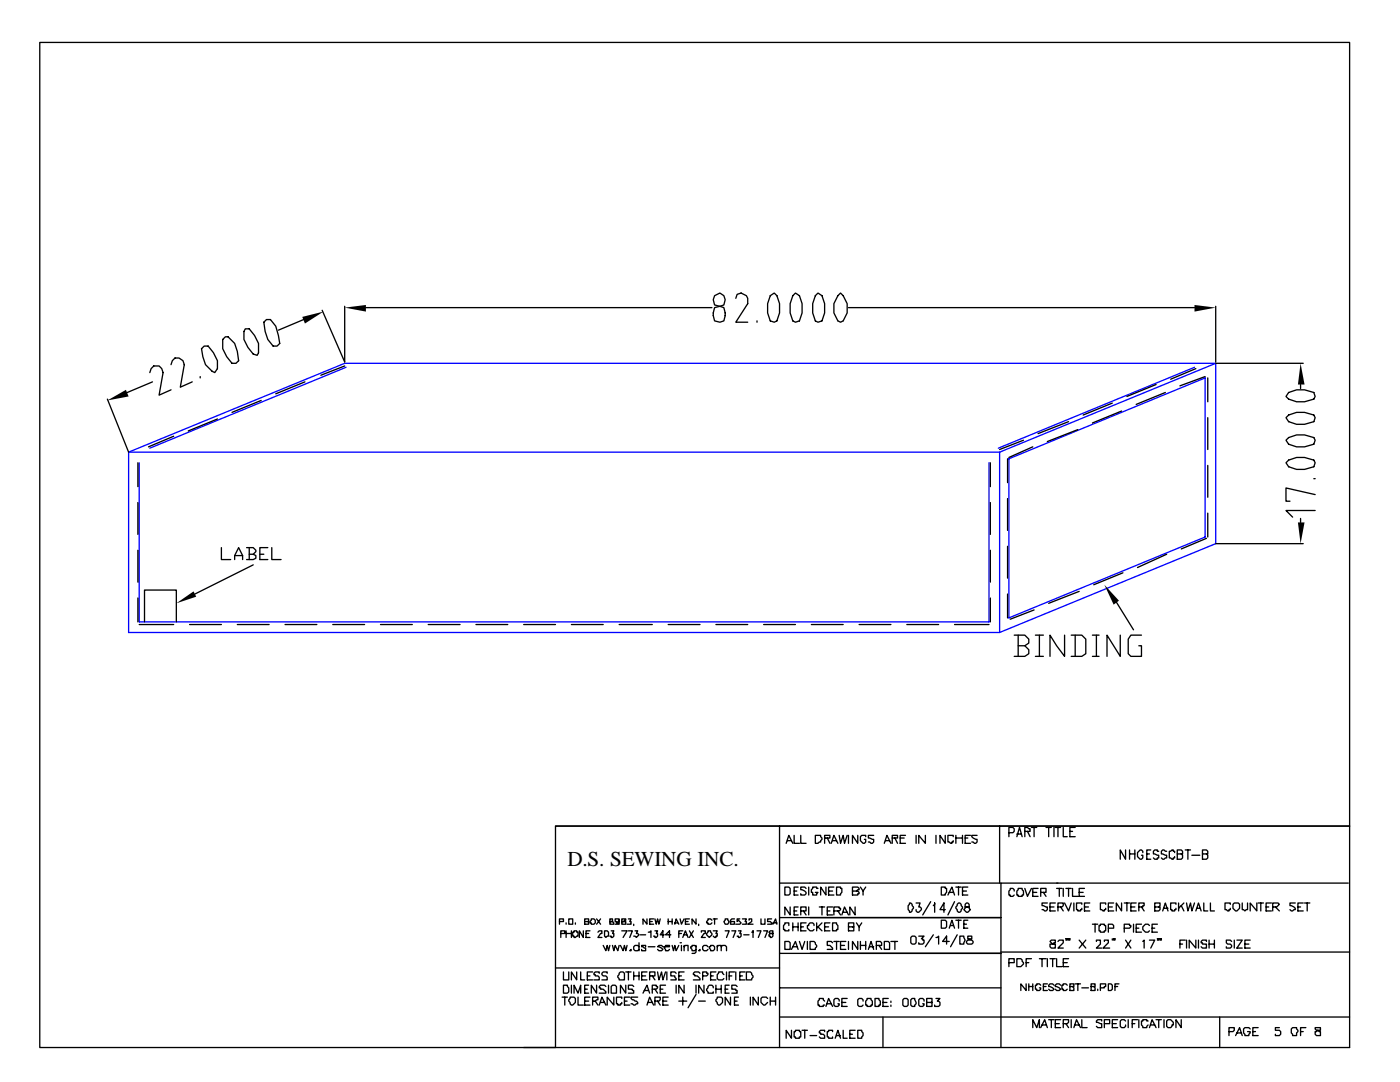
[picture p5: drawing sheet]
<svg xmlns="http://www.w3.org/2000/svg" width="279mm" height="216mm" viewBox="0 0 279 216" stroke-linecap="round" stroke-linejoin="round" font-family="sans-serif">
<defs><g id="words">
<text font-size="4.2" x="113.2" y="172.8">D.S. SEWING INC.</text>
</g></defs>
<path d="M69.1 73.3l-39.2 16.1M238.4 73.3l-39.2 16.1M242.6 72.5h-173.8l-43.1 17.7v36h173.8v-36M242.6 72.5v36l-43.1 17.7M242.6 72.5l-43.1 17.7M25.7 90.2h173.8M27.8 92.3v31.8h169.6v-31.8M201.3 91.5l39.2-16.1v31.8l-39.2 16.1z" fill="none" stroke="#00f" stroke-width=".26"/>
<g fill="none" stroke="#000" stroke-width=".26">
<path d="M7.9 8.5h261.4v156.3h-158.4v44.2h-103zM142.6 59l1.1-.5 .8 .5 .2 .8-.2 1.1-.8 .2-1.1-.2-.3-1.1zM146.8 59.5l.3-.8 .8-.2 1.1 .5 .2 .5v1.1l-2.4 3.7h2.4M153.7 59l.8-.5 .5 .5 .6 1.6v1.8l-.6 1.6-.5 .3-.8-.3-.5-1.6v-1.8zM158.2 59l.6-.5 .7 .5 .6 1.6v1.8l-.6 1.6-.7 .3-.6-.3-.5-1.6v-1.8zM163.2 58.5l.8 .5 .6 1.6v1.8l-.6 1.6-.8 .3-.5-.3-.5-1.6v-1.8l.5-1.6zM167.2 59l.5-.5a3.9 3.9 0 0 1 .6 5.5l-.6 .3-.5-.3-.8-1.6v-1.8zM21.4 79.6l4.3 10.6M29.9 74.3l.3-.7 .5-.6h1.1l.5 .6 .2 .7-.7 4.5 2.3-1M30.4 76.2l-5 2.1M34.1 72.8l.3-.8 .5-.6h.8l.8 .6 .3 .8-.8 4.5 2.4-1.1M40 75.1v.3"/>
<path d="M40.7 69.1h.8l1.1 1.3 .8 1.6v1.6l-.5 .7-.6-.2-1.3-1.3-.5-1.6-.3-1.6zM45 67.2h.5l1.3 1.3 .6 1.6 .2 1.9-.5 .5h-.8l-1.1-1.3-.8-1.6v-1.9zM48.9 65.6h.8l1.1 1.3 .8 1.6v1.9l-.3 .5-.8-.3-1-1.3-.8-1.6v-1.6zM52.1 79.9l-5.8 2.4M53.2 63.8h.8l1 1.3 .8 3.4-.5 .6h-.8l-1.1-1.4-.5-1.6-.2-1.8zM60.6 63.8l-5 2.1M60.9 76.2l-5.9 2.4M68.8 61.1v11.1l-4.5-10.3M68.8 73l-4.8 1.9M73 61.4h69.1M142.6 61.4l1.1-.3 .8 .3 .2 1-.2 1.6-.8 .3-1.1-.3-.3-1zM151.1 64v.3"/>
<path d="M169.3 61.4h69.1M230.7 76.7l-5.8 2.4M232.6 78.3l-5.9 2.4M238.7 73.6l-5.1 2.1M240.5 75.1l-5 1.9M241 75.4v4.8M242.6 61.1v11.1M242.6 72.5h17.5M257.2 78.3l1.6-.5h1.5l1.9 .5 .3 .8-.3 .5-1.9 .6h-1.5l-1.6-.6-.6-.5zM259.6 76.7v.8M27.5 92.3v4.8M34.7 87l-5.1 2.2"/>
<path d="M43.4 83.6l-5.8 2.4M197.6 92.3v4.8M201.1 91.5v4.8M201.1 99.5v6.3M204.3 87.8l-4.8 1.9M206.1 89.2l-4.8 2.1M213.3 84.1l-6.1 2.4M215.1 85.7l-6.1 2.4M222 80.4l-5.8 2.4M223.8 82l-5.8 2.4M241 83.3v6.4M241 92.9v6.3"/>
<path d="M256.6 87.8l.6-.5 1.6-.5h1.5l1.9 .5 .3 .5-.3 .8-1.9 .6h-1.5l-1.6-.6zM257.2 91.8l1.6-.5h1.5l1.9 .5 .3 .5-.3 .8-1.9 .6h-1.5l-1.6-.6-.6-.8zM257.2 82.8l1.6-.5h1.5l1.9 .5 .3 .5-.3 .8-1.9 .6h-1.5l-1.6-.6-.6-.8zM262.2 95.5h.3M262.5 98.7l-5.9-1.3v2.6h.8M27.5 100.3v6.3M27.5 109.8v6.4M27.5 119.3v4.8M44.2 109.3v2.4h1.8M46.8 111.7v-.8l.8-1.6 .8 1.6v.8M46.8 110.9h1.6M49.2 109.3h1.3l.6 .5v.3l-.6 .5"/>
<path d="M49.7 110.6h.8l.6 .3v.5l-.6 .3h-1.3M49.7 109.3v2.4M50.5 112.7l-11.6 5.8M51.9 110.6h.8M53.4 109.3h-1.5v2.4h1.5M54.2 109.3v2.4h1.9M197.6 100.3v6.3M197.6 109.8v6.4M197.6 119.3v4.8M201.1 109v6.4M201.1 118.5v4.8M215.4 118l-6.1 2.4"/>
<path d="M224.1 114.3l-5.8 2.4M232.8 110.6l-5.8 2.6M240.8 107.4l-5.1 2.1M241 102.4v4.8M242.6 108.5h17.5M259.6 103.5v.7M262.5 101.9h-5.9l1.4 1.3M27.8 124.6h6.9M28.8 124.1v-6.4h6.4v6.4M37.8 124.6h6.4M47.4 124.6h6.3M56.9 124.6h6.3"/>
<path d="M66.4 124.6h6.4M75.9 124.6h6.4M85.5 124.6h6.3M95 124.6h6.3M104.5 124.6h6.4M114 124.6h6.4M123.6 124.6h6.6M133.3 124.6h6.4M142.9 124.6h6.3M152.4 124.6h6.4M161.9 124.6h6.4M171.4 124.6h6.4"/>
<path d="M181 124.6h6.3M190.5 124.6h6.9M202.4 126.7h2.1l.8 .8v.8l-.8 .6M203.2 128.9h1.3l.8 .7v.8l-.8 .6h-2.1M203.2 126.7v4.3M206.4 121.7l-4.8 1.9M206.6 126.7h1.6M206.6 131h1.6M207.4 126.7v4.3M212.5 126.7v4.3l-1.6-2.1-1.4-2.2v4.3M213.8 126.7h2.1l.8 .8v2.9l-.8 .6h-2.1M214.6 126.7v4.3"/>
<path d="M218 126.7h1.3M218 131h1.3M218.8 126.7v4.3M222.8 120.1l3.4 5.6M223.6 126.7v4.3l-2.7-4.3v4.3M227.8 126.7h-2.1l-.5 .8v2.9l.5 .6h2.1v-2.1h-.5M110.9 164.8h158.4v44.2h-164.8M155.6 176.2h44.2M155.6 164.8v44.2M156.6 177h.8l.3 .3v1l-.3 .3h-.8zM156.9 168.3l.5-1.6 .8 1.6M157.2 167.7h.8"/>
<path d="M158.5 166.7v1.6h1M158.5 177.8h.5M159.3 177h-.8v1.6h.8M159.8 166.7v1.6h1.1M160.9 177.3l-.3-.3h-.8v.5h.3l.8 .6v.2l-.3 .3h-.8v-.3M161.4 177v1.6M162.7 166.7h1.1v.3l.2 .2-.2 .8h-.3l-.3 .3h-.5zM163.2 177.3h-.2v-.3h-.8v.3l-.3 .2v.6h.3v.5h.8v-.3l.2-.2h-.5M164.6 167.2h1v-.5h-1v1.6M164.8 177v1.6l-1-1.6v1.6M165.1 167.2l.5 1.1M165.4 177.8h.8"/>
<path d="M165.9 168.3l.5-1.6 .8 1.6M166.2 167.7h.8M166.4 177h-1v1.6h1M167 177h.7v.3h.3v.8l-.3 .2v.3h-.7zM167.5 166.7l.2 1.6 .6-1.6 .2 1.6 .6-1.6M169.3 166.7v1.6M170.1 177.8h.8l.3-.3h.2v-.2l-.2-.3h-1.1v1.6h1.1v-.3h.2v-.2l-.2-.3h-.3M171.2 166.7v1.6l-1.1-1.6v1.6M171.7 177l.5 .8v.8M172.8 167v-.3h-.8l-.3 .3v.7l.5 .6h.3l.3-.3v-.5h-.3M172.8 177l-.6 .8M174.4 166.7h-1.1v.5l1.1 .3v.5l-.3 .3-.8-.3"/>
<path d="M176.5 168.3l.5-1.6 .8 1.6M176.7 167.7h.8M178.1 167.2h1v-.5h-1v1.6M178.6 167.2l.5 1.1M179.7 167.2h.7M180.7 166.7h-1v1.6h1M182.8 166.7v1.6M184.7 166.7v1.6l-1.3-1.6v1.6M185.7 179.9l-1.6 2.7M186.8 166.7v1.6M187.9 177h.7v.3h.3v.8l-.3 .2v.3h-.7zM188.6 166.7v1.6l-1-1.6v1.6"/>
<path d="M189.2 178.6l.8-1.6 .5 1.6M189.4 178.1h.8M190.2 167v-.3h-1v1.3l.8 .3v-.3h.2v-.3M190.5 179.9l-1.3 2.7M190.8 177h1M190.8 167.2h1.3M190.8 166.7v1.6M191.3 177v1.6M192.1 177.8h.8M192.1 166.7v1.6M192.6 167.2h.5M193.1 177h-1v1.6h1"/>
<path d="M193.7 166.7h-1.1v1.6h1.1M195 166.7h-1.1v.3l.3 .2 .8 .3v.5l-.3 .3-.8-.3M199.5 164.8v11.4M201.3 166.2h.8l.3-.3v-.5l-.3-.3h-.8v1.9M202.4 177.8v-.3l-.3-.2h-.5v.2l-.3 .3v.8h.3v.3h.5l.3-.3M202.9 167l.6-1.9 .5 1.9M202.9 166.4h.8M203.2 177.3h.8v.2l.3 .3v.8h-.3v.3h-.8v-.3h-.3v-.8l.3-.3zM204.5 165.9h1.1v-.5h-.3l-.2-.3h-.6v1.9M204.5 177.3l.6 1.6 .7-1.6M205.1 165.9l.5 1.1M205.8 165.1h1.1"/>
<path d="M206.1 178.1h.8M206.4 165.1v1.9M207.2 177.3h-1.1v1.6h1.1M207.7 178.1h1.1v-.8h-1.1v1.6M208.2 178.1l.6 .8M208.8 165.1h1M209.3 165.1v1.9M210.3 165.1v1.9M210.6 165.1h1.1M210.9 177.3h1M210.9 176.2h58.2M211.1 176.2h-11.3v32.8"/>
<path d="M211.1 165.1v1.9M211.4 177.3v1.6M212.2 165.1v1.9h.8M212.2 177.3v1.6M212.7 177.3h1.1M213.3 177.3v1.6M213.5 165.9h.5M214 177.3v1.6h1.1M214.6 165.1h-1.1v1.9h1.1M215.4 178.1h.8M216.4 177.3h-1v1.6h1M224.6 169.6v1.8l-1-1.8v1.8"/>
<path d="M225.4 169.6v1.8M225.4 170.4h1.1M226.5 169.6v1.8M228.1 170.1v-.2l-.3-.3h-.3l-.5 .5v.8l.5 .5h.3l.3-.2v-.5h-.3M228.9 170.4h.5M229.7 169.6h-.8v1.8h.8M231.2 169.9h-.2v-.3h-.5l-.3 .3v.5l1 .3v.5h-.2v.2h-.5l-.3-.2M232.8 169.9h-.2l-.3-.3h-.3l-.2 .3v.5l1 .3v.5h-.2l-.3 .2h-.3l-.2-.2M234.4 170.1v-.2h-.2v-.3l-.8 .3v1.3l.8 .2v-.2h.2v-.3M234.9 170.4h1.1v-.5l-.3-.3h-.8v1.8h.8l.3-.2v-.5l-.3-.3M236.5 169.6h1.1M237.1 169.6v1.8"/>
<path d="M237.9 170.7h1.5M240 170.4h1v-.5l-.2-.3h-.8v1.8h.8l.2-.2v-.5l-.2-.3M110.9 193.1h44.7M111.7 183.9h.7v-.5h-.7v1M111.9 186.3h.8v-.6h-.8v1.4M112.2 199h1M112.4 196.6h.8v.2l.3 .3v.8l-.3 .3h-.8zM112.4 193.9v1.6h1.1v-1.6M112.7 199v1.6M113 184.1v.3M113 185.7v1.4M113 186.3h1"/>
<path d="M113.5 183.4h.8v1h-.8zM113.8 199h.8l.2 .2v.8l-.5 .6h-.3l-.2-.3v-.3l-.3-.2zM114 185.7v1.4M114 196.6v1.6M114.3 186h.3v-.3h.5v.3h.3v.8l-.8 .3v-.3h-.3zM114.6 198.2v-1.6l.8 1.6 .5-1.6v1.6M114.8 184.1v.3M115.1 193.9v1.6l-1.1-1.6v1.6M115.4 199v1.6h1M115.9 193.9v1.6h.8M116.4 185.7v1.4l-.8-1.4v1.4M116.7 183.9h.8v-.5h-.8v1h.8v-.5h-.3"/>
<path d="M116.7 199.8h.8M116.7 197.4h.5M116.9 186.3h.6M117.2 194.7h.5M117.5 196.6h-.8v1.6h.8M117.7 185.7h-.8v1.4h.8M117.7 199h-1v1.6h1M118 183.4h.5l.3 .2v.5l-.3 .3h-.5v-.3h-.3zM118.3 193.9h-1.1v1.6h1.1M118.3 199.8h.5l.3-.3h.2v-.5h-1v1.6M118.8 199.8l.5 .8M119.1 196.6v1.6l-1.1-1.6v1.6"/>
<path d="M119.1 183.4l.8 1M119.3 186l.3-.3h.5v.6h-.2l-.6 .8h.8M119.6 194.2v-.3h-.8l-.3 .3v.3h.3v.2h.5l.3 .3v.5h-1.1M119.9 183.4l-.8 1M120.4 188.6l.5 1.1 .3-1.1 .2 1.1 .3-1.1M120.7 185.7h.5l.2 .3v.8h-.2l-.3 .3-.2-.3zM120.9 196.8l-.2-.2h-.8l-.3 .2v.3h.3v.3h.5l.5 .5v.3h-1.3M121.2 194.2v-.3h-.8l-.3 .3v.3l.3 .2h.5l.3 .3v.5h-1.1M121.4 196.6v1.6M121.7 183.4v.5h.5l.3 .2v.3h-.8v-.5h.5v-.5zM122 196.8a.66 .66 0 0 1 1 0v1.4h-1zM122 185.7h.5l-.3 .6h.3v.5l-.3 .3h-.2v-.3h-.3"/>
<path d="M122.2 188.6l.3 1.1 .3-1.1 .5 1.1 .3-1.1M122.5 199v1.6l-1.3-1.6v1.6M123.6 183.6v.3h-.3v.2h-.3v-.2h-.2v-.5h.8v1h-.8M123.8 193.9h.6l.2 .3v1.3h-1v-.2l-.3-.3v-.3zM123.8 188.6l.6 1.1 .2-1.1 .3 1.1 .2-1.1M124.1 183.4v.5h.8v.5h-.8v-.5h.5v-.3h.3v-.2zM124.1 185.7h1l-.7 1.4M124.1 199.2v-.2h-1.1v1.3h.3v.3h.5v-.3h.3v-.3M124.6 199.8h.5M124.9 196.6v1.6l-1.1-1.6v1.6M124.9 193.9h1M125.4 183.4h.5l-.2 .5h.2v.5h-.8"/>
<path d="M125.4 185.7h.8l-.5 1.4M125.4 193.9v1.6M125.7 189.7l.2-.3v.3zM125.7 199h-1.1v1.6h1.1M126.5 196.8l-.3-.2h-.8v.8h.8v.2h.3v.6h-1.1M126.5 184.4v.3M126.5 193.9v1.6M126.5 194.7h1M126.7 185.7h.6l-.3 .6h.3l.2 .2-.5 .6-.3-.3h-.2M127.3 199h-1.4v.2l.3 .3h.3l.8 .5v.3h-.3l-.3 .3-.8-.3M127.5 188.9l-.2-.3h-.6l-.2 .3v.5l.2 .3h.6l.2-.3M127.5 188.1v1.6"/>
<path d="M127.5 193.9v1.6M127.8 186.5h1.1M128.1 194.7h.8M128.3 198.2l.8-1.6 .5 1.6M128.6 197.6h.8M128.9 188.9v-.3h-.8v.3l.8 .3v.5h-.8v-.3M129.1 183.4v1l-.8-1v1M129.1 193.9h-1v1.6h1M129.4 186h.2l.3-.3v1.4M129.4 188.9h1.3M129.6 194.7h1.1v-.8h-1.1v1.6M129.6 183.9h.6"/>
<path d="M130.2 197.4h.8l.2-.3v-.3h-.2v-.2h-.8v1.6M130.2 194.7l.5 .8M130.4 183.4h-.8v1h.8M130.7 183.4l.3 1 .2-1 .3 1 .3-1M130.7 185.7h.5l-.2 .6h.2v.5l-.2 .3h-.3v-.3h-.3M130.7 199.8h.8l.3-.3v-.5h-1.1v1.6M130.7 197.4l.5 .8M131.2 193.9l.3 1.6 .5-1.6 .3 1.6 .5-1.6M131.2 199.8l.6 .8M131.8 197.4h.5M132.3 188.9l-.3-.3h-.5l-.3 .3 .8 .3 .3 .2-.3 .3h-.5l-.3-.3M132.3 199.8h.8"/>
<path d="M132.6 188.9h1v-.3h-.8v.3h-.2l.2 .8h.5l.3-.3M132.6 186.5h-.8l.5-.8v1.4M132.8 196.6h-1v1.6h1M133.1 193.9v1.6M133.3 199h-1v1.6h1M133.3 183.9h.8M133.3 183.4v1M133.9 186.5h-1.1l.8-.8v1.4M134.1 188.6l.3 1.1 .3-1.1 .2 1.1 .6-1.1M134.1 183.4v1M134.7 184.4l.2-1 .6 1M134.7 184.1h.5"/>
<path d="M134.9 194.2l-.2-.3h-.8v.8h.8v.3l.2 .3v.2h-1M134.9 196.6v1.6M135.5 186.3h.5M135.5 194.7h.5M135.5 199.8h1.6M135.7 188.1h.3zM135.7 183.4l.3 1 .5-1M136 188.6v1.1M136.3 185.7h-.8v1.4M136.3 187.1l.5-1.4 .5 1.4M136.3 199v1.6M136.5 188.9l.3-.3h.5v1.1"/>
<path d="M136.5 193.9h-1v1.6h1M136.5 196.6v1.6l-1-1.6v1.6M136.5 188.6v1.1M136.5 186.5h.6M136.8 183.9h.5M137.6 183.4h-.8v1h.8M137.6 185.7l.8 1.4M138.4 185.7l-.8 1.4M138.9 188.6v1.4l-.3 .2h-.5M138.9 188.9l-.3-.3h-.5v.3h-.3l.3 .8h.5l.3-.3M138.9 183.4v1l-.8-1v1M138.9 198.4l-1.6 2.7"/>
<path d="M138.9 196.6v1.6M139.4 189.7l.3-.3v.3zM139.4 184.4v.3M139.4 199.8h1.4M139.7 194.2l-.3-.3h-.8l-.2 .3v.3h.2v.2h.6l.5 .6v.2h-1.3M140 186v-.3h.8v.6h-.3l-.5 .8h.8M140.2 194.7h.8l.3-.2v-.3h-.3v-.3h-.8v1.6M140.5 196.6v1.6l-1.1-1.6v1.6M141.3 185.7h.5v.3l.3 .3v.2l-.5 .6-.6-.6zM141.3 188.9l-.3-.3h-.5l-.3 .3v.5l.3 .3h.5l.3-.3M141.6 188.9h.2v-.3h.5l.3 .3v.5l-.3 .3h-.5zM141.8 194.7h.5"/>
<path d="M142.1 183.6l-.3-.2h-.5v.2l-.3 .3v.2h.3v.3h.5l.3-.3M142.3 185.7h.8l-.2 .6h.2v.5h-.2v.3h-.3l-.3-.3M142.3 197.1v-.3l-.2-.2h-.5l-.6 .8 .3 .8h1v-.3M142.3 183.4h.8M142.6 183.4v1M142.9 193.9h-1.1v1.6h1.1M142.9 197.4h1M142.9 196.6v1.6M143.1 199h.8l.3 .2v.8l-.5 .6h-.3l-.3-.3v-.3l-.2-.2zM143.1 188.9l.3-.3h.5v1.1M143.1 188.6v1.1M143.9 188.9l.3-.3h.5l.3 .3v.8"/>
<path d="M143.9 196.6v1.6M144.5 194.5l-.3-.3v-.3h-.8v.3l-.3 .3v.8l.3 .2h.8l.3-.2M144.7 183.4h.6v.2l.2 .3-.2 .5h-.6l-.2-.5 .2-.3zM144.7 185.7h.8l-.5 1.4M144.7 197.4h.6M145 193.9v1.6M145.5 196.6h-.8v1.6h.8M145.5 194.7h.5M145.8 199v1.6l-1.1-1.6v1.6M146 185.7h.8l-.5 1.4M146.6 183.4h-.6l-.2 .2v.8h.8v-.5h-.8v.2M146.6 193.9h-1.1v1.6"/>
<path d="M146.6 199.8h.5M146.8 193.9v1.6M147.1 196.8l-.3-.2h-.8v.8h.8v.2h.3v.6h-1.1M147.4 185.7h.5l-.3 .6h.3v.5l-.3 .3h-.2v-.3h-.3M147.4 199h-.8v1.6h.8M147.6 183.4h-.5v.5l.3-.3 .5 .5-.3 .3h-.8M147.6 194.7h.6M148.2 183.4h.8l-.3 .5h.3v.5h-.8M148.4 186.5h1.1M148.7 193.9h-1.1v1.6h1.1M149 193.9h.8l.2 .3v.3l.3 .2-.3 .8h-1zM149.5 183.6v-.2h.5v.5l-.8 .5h1.1"/>
<path d="M149.8 199v1.6M150 186h.3v-.3v1.4M151.1 185.7h.8l-.6 1.4M151.3 199v1.6l-1-1.6v1.6M151.9 183.4v1h.8v-1M152.4 185.7h.8l-.5 1.4M153.2 199.2l-.3-.2h-.8l-.2 .2v.8l.5 .6h.3l.5-.6M153.5 186l.2 .3h.6v.5l-.3 .3h-.3v-.3h-.2v-.3l.2-.2h.6v-.6h-.6zM153.7 199.8h1.1M153.7 199v1.6M154 183.4h-.8v.5h.5l.3 .2v.3h-.8M154.3 184.4l.5-1 .2 1"/>
<path d="M154.3 184.1h.7M154.8 199v1.6M155.6 197.1h44.2M155.6 190.2h44.2M155.6 183.1h44.2M156.6 187.9h.8l.3 .2v1.3h-1.1zM157.4 184.7v-.6h-.8v.3l-.2 .3v.8h.2v.2h.8v-.2M157.7 181v1.6l-1.1-1.6v1.6M158 189.4l.8-1.5 .5 1.5M158.2 188.9h.8M158.2 184.1v1.6M158.2 184.9h1.1"/>
<path d="M158.5 181.8h.5M159.3 181h-.8v1.6h.8M159.3 184.1v1.6M159.5 187.9l.6 1.5 .5-1.5M159.8 181.8h1.1v-.8h-1.1v1.6M159.8 184.9h.5M160.3 181.8l.6 .8M160.9 184.1h-1.1v1.6h1.1M161.1 187.9v1.5M161.4 181v1.6M161.7 187.9h.8l.2 .2v.3l.3 .2-.3 .8h-1zM162.5 184.7v-.3l-.3-.3h-.5l-.3 .3v.3h-.3v.5l.6 .5h.5l.3-.2"/>
<path d="M163 184.1v1.6M163.2 184.9l.8 .8M163.5 181h1.1M164 184.1l-1 1.1M164 181v1.6M164.6 199.8l-.3-.3v-.3h-.8v.3l-.3 .3v.8h.3v.2h.8v-.2h.3M164.6 184.9h.8M165.1 181.8h.5M165.6 184.1h-1v1.6h1M166.2 184.1h.8v.3l.2 .3v.8h-.2v.2h-.8zM166.2 188.1l-.3-.2h-.8v.7h.5l.6 .6v.2h-1.1M166.2 181h-1.1v1.6h1.1"/>
<path d="M166.4 181.8h1.1l.2-.3v-.3h-.2v-.2h-1.1v1.6M166.4 187.9h1.1M167 187.9v1.5M167.2 181.8l.5 .8M167.5 199.8v-.3l-.3-.3h-.5l-.3 .3v1.1l.3 .2h.5l.3-.2v-.3h-.3M167.7 188.6h.8M168 182.6l.5-1.6 .8 1.6M168.3 182h.8M168.8 187.9h-1.1v1.5h1.1M169.1 199.2h-1.1v1.6h1.1M169.3 184.9h1.1v-.8h-1.1v1.6h1.1v-.8h-.3M169.3 187.9v1.5"/>
<path d="M170.7 181v1.6l-1.1-1.6v1.6M170.9 184.1l.5 .8v.8M171.2 187.9v1.5l-1.1-1.5v1.5M171.7 188.6h1.1M171.7 187.9v1.5M172 184.1l-.6 .8M172.2 199.8v-.3l-.2-.3h-.6l-.2 .3v1.1l.2 .2h.6l.2-.2M172.8 187.9v1.5M173 199.2h.8v.3l.3 .3v.8h-.3v.2h-.8v-.2h-.2v-.8l.2-.3zM173.3 189.4l.5-1.5 .6 1.5M173.6 188.9h.8M174.6 199.2h.8v.3l.3 .3v.8h-.3v.2h-.8z"/>
<path d="M174.9 188.6h1v-.5l-.2-.2h-.8v1.5M175.4 188.6l.5 .8M176.5 187.9h.8l.2 .2v1.3h-1zM177.3 199.2h-1.1v1.6h1.1M177.8 199.8v.2zM177.8 187.9h1.3M178.6 187.9v1.5M180.2 199.5l.2-.3h.6l.2 .3v1.1l-.2 .2h-.6l-.2-.2zM181.5 180.2h.3l.5 .8v.2l-.5 .8h-.3v-.2l-.3-.3v-.8l.3-.3zM181.8 187.1a.66 .66 0 0 1 1 0v1l-.2 .3h-.6l-.2-.3zM181.8 199.5l.2-.3h.6l.2 .8-.2 .8h-.6l-.2-.2zM182.8 180.2h.8l-.2 .8h.2l.3 .2v.3l-.5 .5h-.3l-.3-.2v-.3"/>
<path d="M183.4 186.8h1l-.5 .5h.2v.3h.3v.5l-.3 .3h-.7v-.3M184.4 199.8v-.3l-.3-.3h-.5l-.2 .3v1.1l.2 .2h.5l.3-.2v-.3h-.3M186.3 180.7l.2-.3v-.2v1.8M186.3 186.5l-1.6 2.4M186.8 187.1h.3l.2-.3v1.6M186.8 199.2h.8l-.5 .6h.2l.3 .2v.6l-.3 .2h-.8v-.2M187.9 183.6h.7l.3 .3v1l-.3 .3h-.7zM188.6 181.5h-1l.8-1.3v1.8M189.4 187.9h-1.3l.8-1.1v1.6M189.4 185.2l.6-1.6 .5 1.6M189.7 184.7h.5M190.8 183.6h1"/>
<path d="M191 180.4l.3-.2h.3l.5 .8-.3 .8-.2 .2h-.3l-.3-.2v-.3l-.2-.3zM191 186.5l-1.3 2.4M191.3 183.6v1.6M191.6 186.8h.8l.2 .8-.2 .8h-.8zM192.4 184.4h.5M192.9 180.2l-.3 .2v.6h.8v.2l.3 .3-.6 .5h-.2l-.5-.5 .2-.3v-.2h.8v-.6l-.3-.2zM193.1 186.8v.5l.8 .3 .3 .3v.2l-.3 .3h-.8l-.2-.3v-.2l.2-.3 .8-.3v-.5zM193.1 183.6h-.7v1.6h.7M199.8 190h69.5M201.3 192.1h1.1v-.8h-1.1v1.6M202.9 191.3h.8l.6 .8v.3l-.6 .5h-.8zM204.8 196.3v1.3l-1.1-1.3v1.3"/>
<path d="M204.8 192.1h.5M205.3 196.3v1.3M205.3 196.8h.8M205.8 191.3h-1v1.6M206.1 196.3v1.3M207.4 191.3h1.4M207.7 196.6l-.3-.3h-.5v.3h-.3v.8h.3v.2h.5l.3-.2v-.3h-.3M208 191.3v1.6M208.2 196.8h.6M209 180.2h-1v.5l1 .3v.5l-.2 .3-.8-.3M209 196.3h-.8v1.3h.8M209 191.3v1.6"/>
<path d="M209.5 181h.8M209.5 191.3h1.1M209.8 187.6l-.3 .3 .6 .5h.5v.8h-.8l-.3-.3v-.5h.6l.2-.3h.3v-.5zM210.1 191.3v1.6M210.3 196.6l-.2-.3h-.6l-.2 .3v.2h.2l.8 .6-.2 .2h-.6l-.2-.2M210.6 180.2h-1.1v1.6h1.1M210.9 191.3v1.6h1M211.1 187.9l.3-.3h.8v.5l-1.1 1.1h1.1M211.1 181h.8l.3-.3v-.5h-1.1v1.6M211.7 196.6l-.3-.3h-.5l-.3 .3v.2h.3l.8 .6-.3 .2h-.5l-.3-.2M211.7 181l.5 .8M212.2 192.1h.8"/>
<path d="M212.5 180.2l.8 1.6 .5-1.6M213 187.3h-.3h.3v.3h-.3M213 196.6l-.3-.3h-.5v.3h-.3v.8h.3v.2h.5l.3-.2M213.3 191.3h-1.1v1.6h1.1M213.5 187.3h-.2h.2v.3h-.2M213.5 196.8h.8v-.5h-.8v1.3h.8v-.5l-.3-.3M214.3 180.2v1.6M214.6 196.3h1M215.1 196.3v1.3M215.4 187.6l1.3 1.6M215.9 180.4v-.2h-1.1v1.3h.3v.3h.5v-.3h.3v-.3M215.9 197.1h1.3"/>
<path d="M216.4 181h.8M216.7 187.6l-1.3 1.6M217.5 180.2h-1.1v1.6h1.1M217.8 196.8h.7v-.5h-.7v1.3h.7v-.5l-.2-.3M218 184.4h1.1M218.5 184.4v1.6M218.8 187.9v-.3h.8v.8l-.8 .8h1.1M219.1 197.4v.2M219.3 184.7h.3v-.3h.8v.3h.3v1h-.3v.3h-.8v-.3h-.3zM219.6 197.1h.8v-.3h.3v-.5h-1.1v1.3M220.4 187.9v-.3h.8v.5l-1.1 1.1h1.4M220.7 180.4v-.2h-1.1v1.3l.8 .3v-.3h.3v-.3"/>
<path d="M221.2 196.3h.5l.3 .3v.8l-.3 .2h-.5zM221.2 185.2h1v-.5l-.2-.3h-.8v1.6M221.2 181h.8M222 187.3v.3M222.2 180.2h-1v1.6h1M222.5 187.3h-.3h.3v.3h-.3M222.5 196.8h.5M223.3 196.3h-.8v1.3M223.8 180.2v1.6l-1-1.6v1.6M224.4 185.2h1l.3-.3v-.2h-.3v-.3h-1v1.6M224.4 180.2h1M224.6 187.6l1.1 1.6"/>
<path d="M224.9 180.2v1.6M225.7 187.6l-1.1 1.6M225.7 181h.8M226.2 184.4v1.6M226.7 180.2h-1v1.6h1M226.7 185.2h.6M227.3 181h.8v-.3h.2v-.5h-1v1.6M227.8 184.4h-1.1v1.6h1.1M227.8 181l.5 .8M228.1 187.9l.2-.3v1.6M229.4 187.6h1.1l-.8 1.6M229.4 184.7l-.3-.3h-.5l-.5 .5v.6l.5 .5h.5l.3-.3"/>
<path d="M229.9 185.2h.6M230.5 181h.7l.3-.3v-.5h-1v1.6h.7l.3-.3v-.5h-.3M231 184.4h-1.1v1.6h1.1M231.2 187.3h-.2h.2v.3h-.2M231.8 187.3h-.3h.3v.3h-.3M232 181.8l.6-1.6 .5 1.6M232.3 181.2h.8M234.7 180.4v-.2h-1.1v1.3h.3v.3h.5v-.3h.3v-.3M235.2 180.2v1.6M235.5 188.4h.5M235.7 180.7l.6 1.1M236.3 180.2l-1.1 1"/>
<path d="M236.5 187.6h-1v1.6M236.8 180.2l.3 1.6 .5-1.6 .3 1.6 .5-1.6M236.8 187.6v1.6M238.7 187.6v1.6l-1.4-1.6v1.6M238.7 181.8l.5-1.6 .5 1.6M238.9 181.2h.5M239.2 187.6v1.6M240.2 180.2v1.6h.8M240.8 187.9v-.3h-.8l-.3 .3v.2h.3v.3h.8v.8h-.8l-.3-.3M241.3 188.4h1.1M241.3 187.6v1.6M241.6 180.2v1.6h.8"/>
<path d="M242.4 187.6v1.6M245.5 180.4v-.2h-1v1.3l.8 .3v-.3h.2v-.3M245.8 187.9l-.3-.3h-.8v.5l.3 .3h.5l.3 .2v.3l-.3 .3h-.8v-.3M246.1 180.4a.94 .94 0 0 1 1.3 0v.8l-.5 .6h-.3l-.5-.6zM246.3 187.6v1.6M246.9 187.6h1l-1 1.6h1M247.9 180.2v1.3h.3l.2 .3 .3-.3h.3v-1.3M248.4 188.4h.8M249.5 187.6h-1.1v1.6h1.1M250.8 180.2v1.6l-1.3-1.6v1.6M251.1 180.2h1M251.6 180.2v1.6"/>
<path d="M252.7 181h.5M253.7 180.2h-1v1.6h1M254 181h.8l.5-.6-.2-.2h-1.1v1.6M254.5 181l.8 .8M258.5 180.2h-1.1v.5l.8 .3 .3 .2v.3h-.3l-.2 .3h-.3l-.3-.3M259 181h.6M260.1 180.2h-1.1v1.6h1.1M260.3 180.2h1.1M260.9 180.2v1.6M119.6 200.6l.5-1.6 .8 1.6M119.9 200h.8M129.1 200.6l.5-1.6 .8 1.6"/>
<path d="M129.4 200h.8M155.6 202.9h113.7M158 205.6v1.6l-1.1-1.6v1.6M158.5 205.8h.3v-.2h.7v.2h.3v1.1h-.3v.3h-.7v-.3h-.3zM160.1 205.6h1M160.6 205.6v1.6M161.7 206.6h1.3M164.6 205.8v-.2h-.8l-.3 .2v.3h.3v.3h.5l.3 .2v.6h-.8l-.3-.3M164.8 200.8l.6-1.6 .8 1.6M165.1 200.3h.8M166.2 205.8v-.2h-.8v.2h-.3v1.1h.3v.3h.8v-.3M166.7 207.2l.5-1.6 .5 1.6"/>
<path d="M167 206.6h.7M168 200h.8M168.3 205.6v1.6h.8M169.6 206.4h.5M170.7 205.6h-1.1v1.6h1.1M171.2 205.6h.8v.2l.2 .3v.5l-.2 .3v.3h-.8zM176.2 200h.8M176.2 202.9v6.1M177.8 200.6v.2M184.9 200h1.1v-.8h-1.1v1.6h1.1v-.8h-.3M206.1 205.1v-1.6l.8 1.6 .5-1.6v1.6M207.7 205.1l.8-1.6 .5 1.6"/>
<path d="M208 204.5h.8M209.3 203.5h1M209.8 203.5v1.6M210.6 204.3h.8M211.7 203.5h-1.1v1.6h1.1M212.2 204.3h.8l.3-.3v-.5h-1.1v1.6M212.7 204.3l.6 .8M213.8 203.5v1.6M214.3 205.1l.5-1.6 .8 1.6M214.6 204.5h.8M215.9 203.5v1.6h1.1M219.9 203.7v-.2h-.8l-.3 .2v.3l1.1 .3v.8h-.8l-.3-.3"/>
<path d="M220.4 204.3h1.1v-.8h-1.1v1.6M222 204.3h.8M223 203.5h-1v1.6h1M224.6 203.7l-.2-.2h-.6l-.2 .2v1.1l.2 .3h.6l.2-.3v-.3M225.2 203.5v1.6M226 204.3h.5M227 203.5h-1v1.6M227.3 203.5v1.6M229.1 203.7h-.2v-.2h-.8v.2h-.3v.8l.3 .3v.3h.8v-.3l.2-.3M229.4 205.1l.5-1.6 .8 1.6M229.7 204.5h.8M230.7 203.5h1.1"/>
<path d="M231.2 203.5v1.6M232.3 203.5v1.6M232.8 203.7l.3-.2h.5l.6 .5v.5h-.3v.3l-.3 .3h-.5l-.3-.3zM235.7 203.5v1.6l-1-1.6v1.6M243.4 202.9v6.1M245.3 205.8h.8l.2-.2v-.5h-1v1.5M246.6 206.6l.8-1.5 .5 1.5M246.9 206.1h.7M249.5 205.3l-.3-.2h-.8l-.2 .2v.8l.2 .3v.2h.8l.3-.8h-.5M250 205.8h.6M251.1 205.1h-1.1v1.5h1.1M255.3 205.1h-.8v.5h.8l.3 .2v.6l-.3 .2h-.8v-.2"/>
<path d="M257.7 205.3l.3-.2h.8v.2l.2 .3v.2l-.2 .3v.5h-.8v-.2l-.3-.3zM259.6 205.8h.5M260.6 205.1h-1v1.5M262.5 205.1v.2l.2 .3 .8 .2v.8h-.8l-.2-.2v-.6h.2l.3-.2h.5v-.5z"/>
</g>
<path d="M21.4 79.9l3.7-2.1 .6 1.3zM60.3 63.2l4.3-1-3.7 2.4zM68.8 61.4l4.2-.5v1.3zM238.4 60.9l4.2 .5-4.2 .8zM259.6 72.5l.7 4.2h-1.3zM220.4 116.7l2.9 3.2-1.1 .7zM259 104.2h1.3l-.7 4.3zM35.2 120.4l3.4-2.4 .6 1.1z" fill="#000"/>
<use href="#words"/>
</svg>
